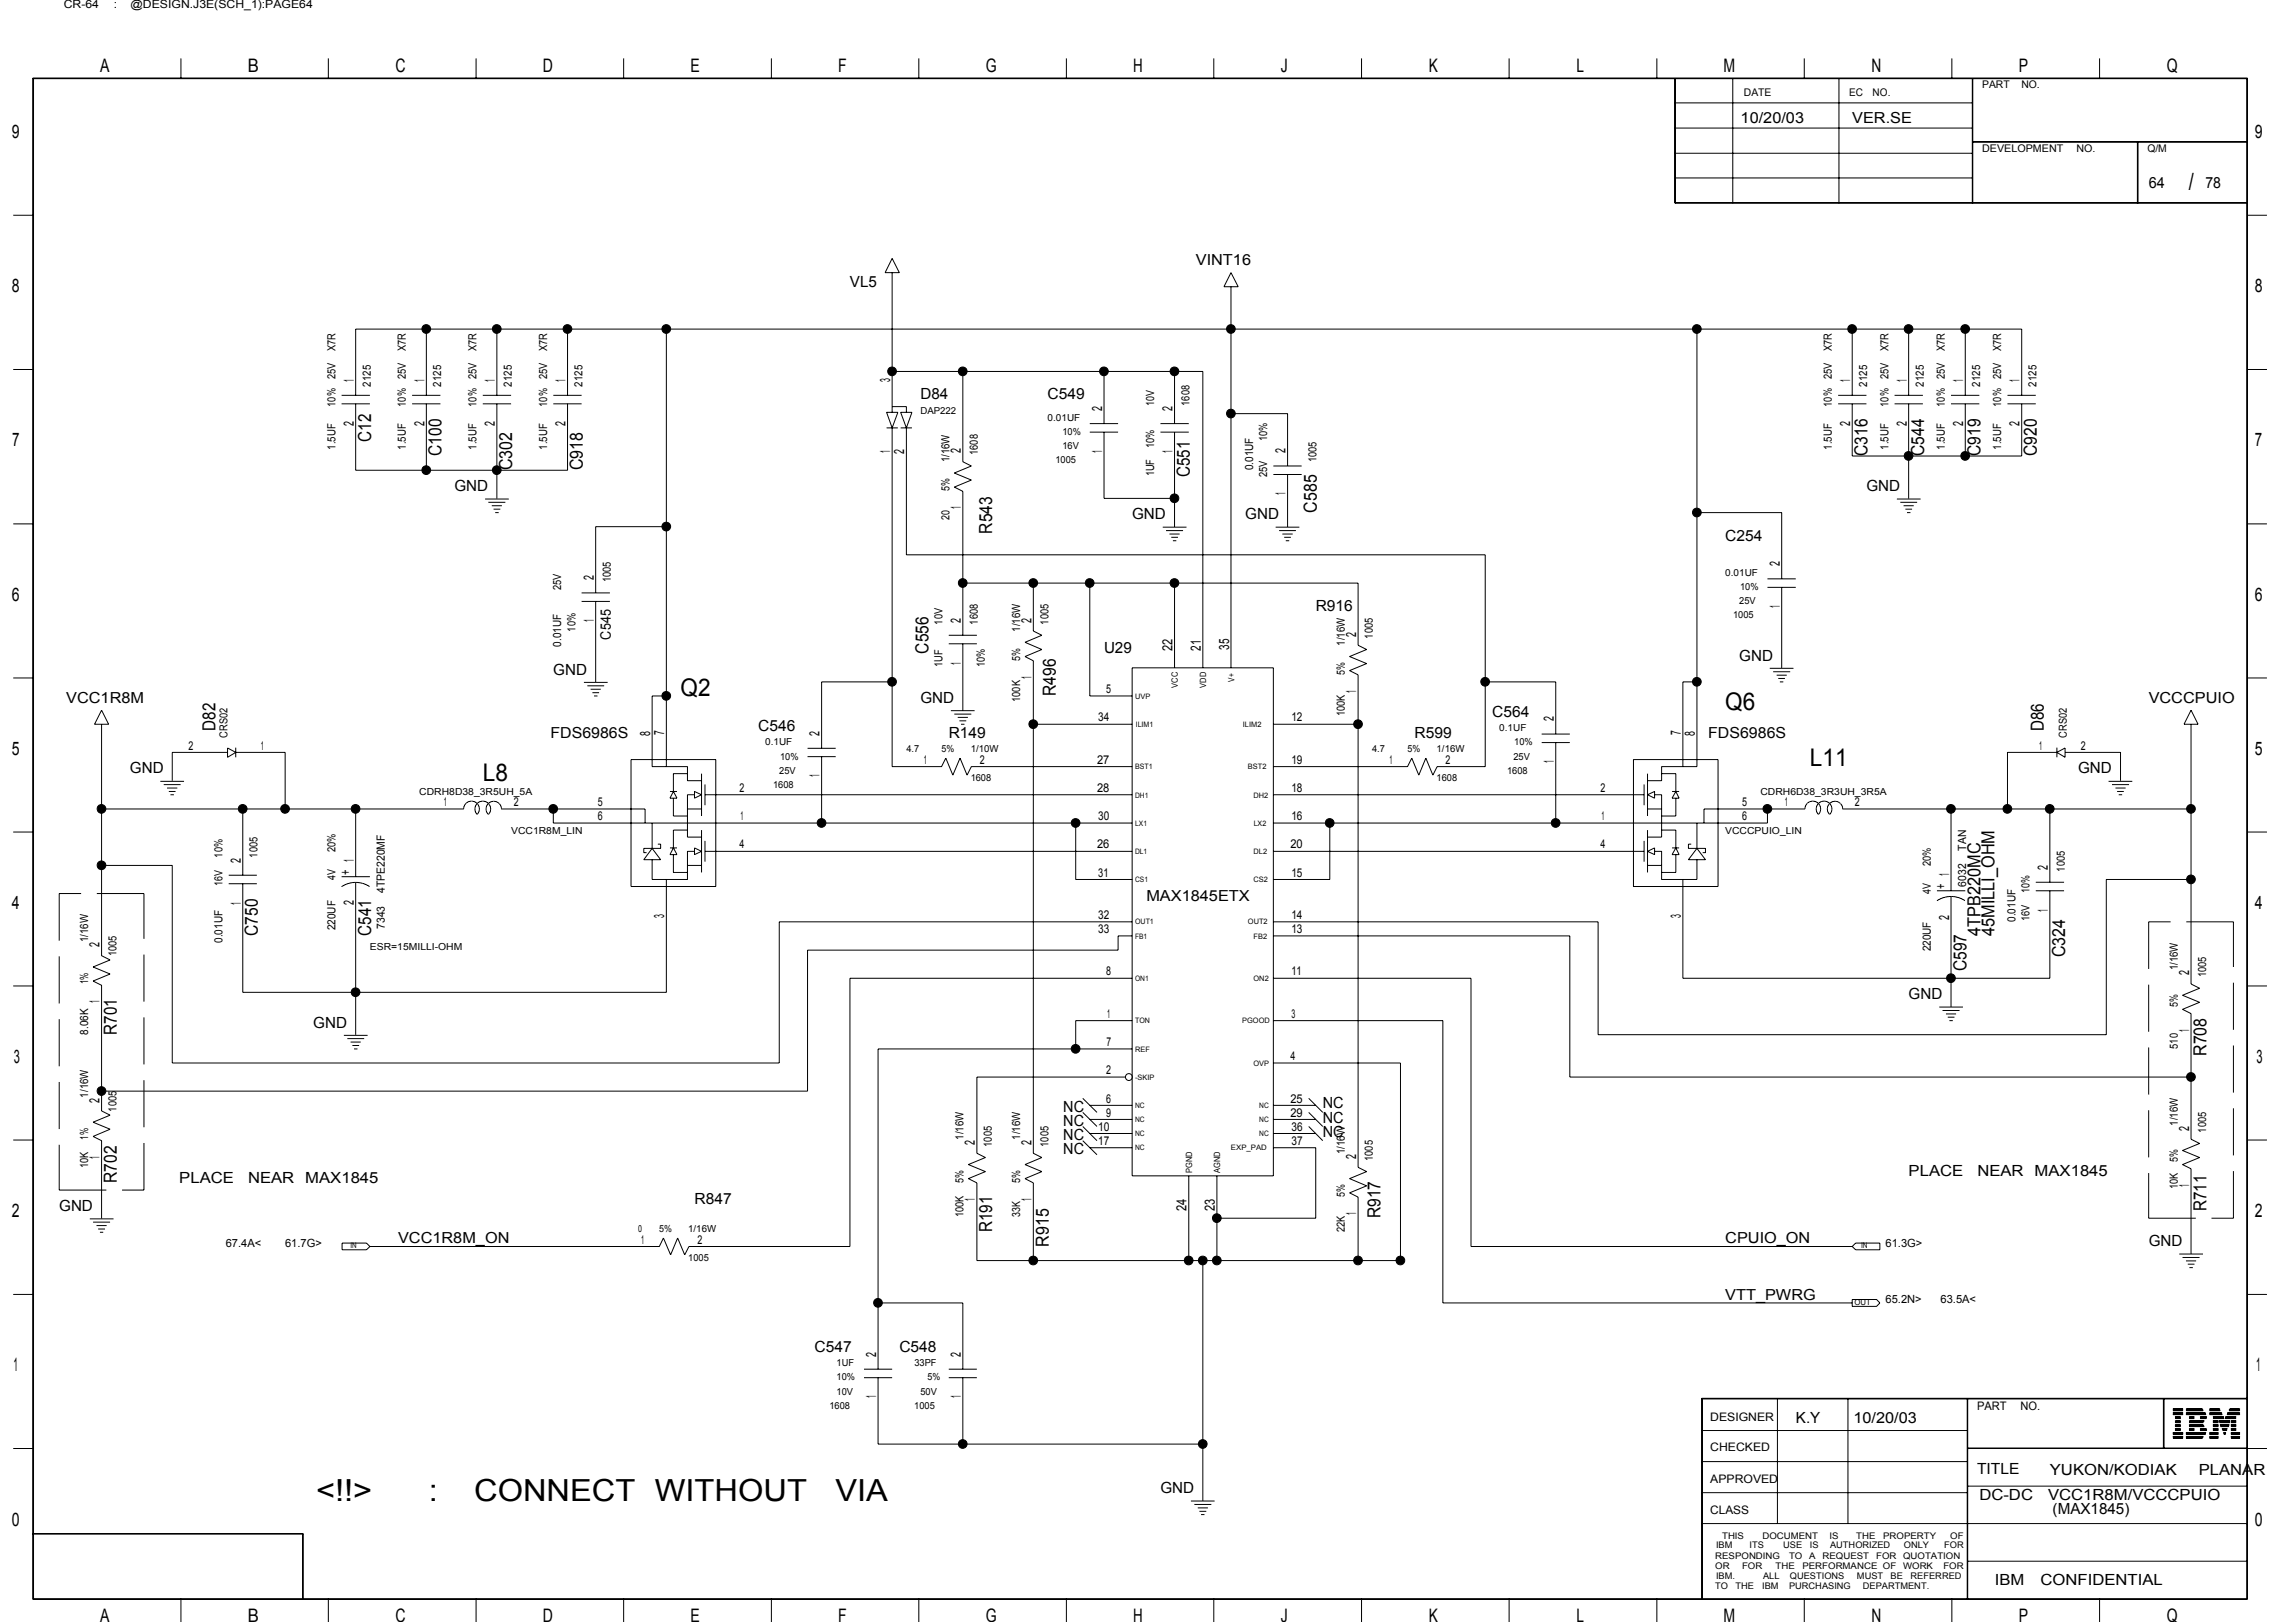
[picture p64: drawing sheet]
<svg xmlns="http://www.w3.org/2000/svg" width="297mm" height="210mm" viewBox="0 0 297 210" stroke-linecap="round" stroke-linejoin="round" font-family="sans-serif">
<defs><g id="words">
<g font-size="3.9">
<text x="40.9" y="194.2">&lt;!!&gt;</text>
<text x="55.5" y="194.2">:</text>
<text x="61.3" y="194.2">CONNECT WITHOUT</text>
<text x="108.1" y="194.2">VIA</text>
</g>
<g font-size="3.1">
<text x="283.2" y="24.6">/</text>
<text x="88" y="90">Q2</text>
<text x="223.2" y="91.9">Q6</text>
<text x="62.5" y="101">L8</text>
<text x="234.2" y="99.2">L11</text>
</g>
<g font-size="2.4">
<text x="13" y="9.4">A</text>
<text x="32" y="9.4">B</text>
<text x="51.2" y="9.4">C</text>
<text x="70.2" y="9.4">D</text>
<text x="89.3" y="9.4">E</text>
<text x="108.4" y="9.4">F</text>
<text x="127.5" y="9.4">G</text>
<text x="146.6" y="9.4">H</text>
<text x="165.7" y="9.4">J</text>
<text x="184.8" y="9.4">K</text>
<text x="203.9" y="9.4">L</text>
<text x="223" y="9.4">M</text>
<text x="242.1" y="9.4">N</text>
<text x="261.2" y="9.4">P</text>
<text x="280.3" y="9.4">Q</text>
<text x="1.5" y="17.9">9</text>
<text x="291.7" y="17.9">9</text>
<text x="1.5" y="37.8">8</text>
<text x="291.7" y="37.8">8</text>
<text x="1.6" y="57.8">7</text>
<text x="291.7" y="57.8">7</text>
<text x="1.5" y="77.7">6</text>
<text x="291.7" y="77.7">6</text>
<text x="1.5" y="97.7">5</text>
<text x="291.7" y="97.7">5</text>
<text x="1.5" y="117.6">4</text>
<text x="291.7" y="117.6">4</text>
<text x="1.8" y="137.5">3</text>
<text x="291.9" y="137.5">3</text>
<text x="1.5" y="157.5">2</text>
<text x="291.7" y="157.5">2</text>
<text x="1.8" y="177.5">1</text>
<text x="291.9" y="177.5">1</text>
<text x="1.5" y="197.4">0</text>
<text x="291.7" y="197.4">0</text>
<text x="13" y="209.9">A</text>
<text x="32" y="209.9">B</text>
<text x="51.2" y="209.9">C</text>
<text x="70.2" y="209.9">D</text>
<text x="89.3" y="209.9">E</text>
<text x="108.4" y="209.9">F</text>
<text x="127.5" y="209.9">G</text>
<text x="146.6" y="209.9">H</text>
<text x="165.7" y="209.9">J</text>
<text x="184.8" y="209.9">K</text>
<text x="203.9" y="209.9">L</text>
<text x="223" y="209.9">M</text>
<text x="242.1" y="209.9">N</text>
<text x="261.2" y="209.9">P</text>
<text x="280.3" y="209.9">Q</text>
</g>
<g font-size="2.3">
<text x="48" y="57.2" transform="rotate(-90 48 57.2)">C12</text>
<text x="57.1" y="59" transform="rotate(-90 57.1 59)">C100</text>
<text x="241.6" y="59" transform="rotate(-90 241.6 59)">C316</text>
<text x="248.9" y="59" transform="rotate(-90 248.9 59)">C544</text>
<text x="256.2" y="59" transform="rotate(-90 256.2 59)">C919</text>
<text x="263.5" y="59" transform="rotate(-90 263.5 59)">C920</text>
<text x="66.3" y="60.9" transform="rotate(-90 66.3 60.9)">C302</text>
<text x="75.4" y="60.9" transform="rotate(-90 75.4 60.9)">C918</text>
<text x="153.9" y="61.8" transform="rotate(-90 153.9 61.8)">C551</text>
<text x="128.4" y="69.1" transform="rotate(-90 128.4 69.1)">R543</text>
<text x="170.4" y="66.3" transform="rotate(-90 170.4 66.3)">C585</text>
<text x="120.1" y="84.6" transform="rotate(-90 120.1 84.6)">C556</text>
<text x="27.9" y="94.6" transform="rotate(-90 27.9 94.6)">D82</text>
<text x="136.6" y="90.1" transform="rotate(-90 136.6 90.1)">R496</text>
<text x="264.4" y="94.6" transform="rotate(-90 264.4 94.6)">D86</text>
<text x="33.4" y="121.1" transform="rotate(-90 33.4 121.1)">C750</text>
<text x="48" y="121.1" transform="rotate(-90 48 121.1)">C541</text>
<text x="254.4" y="125.7" transform="rotate(-90 254.4 125.7)">C597</text>
<text x="256.2" y="121.1" transform="rotate(-90 256.2 121.1)">4TPB220MC</text>
<text x="258" y="121.1" transform="rotate(-90 258 121.1)">45MILLI_OHM</text>
<text x="267.2" y="123.9" transform="rotate(-90 267.2 123.9)">C324</text>
<text x="15.1" y="133.9" transform="rotate(-90 15.1 133.9)">R701</text>
<text x="285.5" y="136.7" transform="rotate(-90 285.5 136.7)">R708</text>
<text x="15.1" y="153.1" transform="rotate(-90 15.1 153.1)">R702</text>
<text x="128.4" y="159.5" transform="rotate(-90 128.4 159.5)">R191</text>
<text x="135.7" y="161.3" transform="rotate(-90 135.7 161.3)">R915</text>
<text x="178.6" y="157.6" transform="rotate(-90 178.6 157.6)">R917</text>
<text x="285.5" y="156.7" transform="rotate(-90 285.5 156.7)">R711</text>
</g>
<g font-size="2">
<text x="225.2" y="15.9">10/20/03</text>
<text x="239.6" y="15.9">VER.SE</text>
<text x="278" y="24.3">64</text>
<text x="285.3" y="24.3">78</text>
<text x="154.7" y="34.3">VINT16</text>
<text x="110" y="37.1">VL5</text>
<text x="119.1" y="51.7">D84</text>
<text x="135.5" y="51.7">C549</text>
<text x="58.8" y="63.6">GND</text>
<text x="241.5" y="63.6">GND</text>
<text x="146.5" y="67.2">GND</text>
<text x="161.1" y="67.2">GND</text>
<text x="223.2" y="70">C254</text>
<text x="170.2" y="79.1">R916</text>
<text x="71.6" y="87.3">GND</text>
<text x="142.8" y="84.6">U29</text>
<text x="225" y="85.5">GND</text>
<text x="8.6" y="91">VCC1R8M</text>
<text x="71.2" y="95.5">FDS6986S</text>
<text x="98.1" y="94.6">C546</text>
<text x="119.1" y="91">GND</text>
<text x="122.7" y="95.5">R149</text>
<text x="183" y="95.5">R599</text>
<text x="193.1" y="92.8">C564</text>
<text x="221" y="95.5">FDS6986S</text>
<text x="278" y="91">VCCCPUIO</text>
<text x="16.8" y="100.1">GND</text>
<text x="268.9" y="100.1">GND</text>
<text x="148.3" y="116.5">MAX1845ETX</text>
<text x="246.9" y="129.3">GND</text>
<text x="40.5" y="133">GND</text>
<text x="137.6" y="143.9">NC</text>
<text x="171.1" y="143.4">NC</text>
<text x="137.6" y="149.4">NC</text>
<text x="137.6" y="145.7">NC</text>
<text x="137.6" y="147.6">NC</text>
<text x="171.1" y="147.1">NC</text>
<text x="171.1" y="145.3">NC</text>
<text x="23.2" y="153.1">PLACE</text>
<text x="32.1" y="153.1">NEAR</text>
<text x="39.5" y="153.1">MAX1845</text>
<text x="89.8" y="155.8">R847</text>
<text x="246.9" y="152.1">PLACE</text>
<text x="255.8" y="152.1">NEAR</text>
<text x="263.2" y="152.1">MAX1845</text>
<text x="7.7" y="156.7">GND</text>
<text x="51.5" y="160.9">VCC1R8M_ON</text>
<text x="223.2" y="160.9">CPUIO_ON</text>
<text x="278" y="161.3">GND</text>
<text x="223.2" y="168.2">VTT_PWRG</text>
<text x="105.4" y="175">C547</text>
<text x="116.3" y="175">C548</text>
<text x="232.3" y="184.1">K.Y</text>
<text x="239.8" y="184.1">10/20/03</text>
<text x="255.8" y="190.8">TITLE</text>
<text x="265.2" y="190.9">YUKON/KODIAK</text>
<text x="284.5" y="190.9">PLANAR</text>
<text x="150.1" y="193.3">GND</text>
<text x="256.1" y="194.2">DC-DC</text>
<text x="265" y="194.2">VCC1R8M/VCCCPUIO</text>
<text x="265.6" y="196">(MAX1845)</text>
<text x="258.1" y="205.1">IBM</text>
<text x="264" y="205.1">CONFIDENTIAL</text>
</g>
<g font-size="1.9">
<text x="79" y="82.8" transform="rotate(-90 79 82.8)">C545</text>
<text x="45.4" y="113.2" transform="rotate(-90 45.4 113.2)">+ 1</text>
<text x="251.8" y="115" transform="rotate(-90 251.8 115)">+ 1</text>
</g>
<g font-size="1.8">
<text x="45.8" y="49.4" transform="rotate(-90 45.8 49.4)">1</text>
<text x="54.9" y="49.4" transform="rotate(-90 54.9 49.4)">1</text>
<text x="64" y="49.4" transform="rotate(-90 64 49.4)">1</text>
<text x="73.1" y="49.4" transform="rotate(-90 73.1 49.4)">1</text>
<text x="115.2" y="49.4" transform="rotate(-90 115.2 49.4)">3</text>
<text x="142.6" y="53.2" transform="rotate(-90 142.6 53.2)">2</text>
<text x="151.7" y="53.2" transform="rotate(-90 151.7 53.2)">2</text>
<text x="239.4" y="49.4" transform="rotate(-90 239.4 49.4)">1</text>
<text x="246.7" y="49.4" transform="rotate(-90 246.7 49.4)">1</text>
<text x="254" y="49.4" transform="rotate(-90 254 49.4)">1</text>
<text x="261.3" y="49.4" transform="rotate(-90 261.3 49.4)">1</text>
<text x="45.8" y="55.1" transform="rotate(-90 45.8 55.1)">2</text>
<text x="54.9" y="55.1" transform="rotate(-90 54.9 55.1)">2</text>
<text x="64" y="55.1" transform="rotate(-90 64 55.1)">2</text>
<text x="73.1" y="55.1" transform="rotate(-90 73.1 55.1)">2</text>
<text x="115.2" y="58.6" transform="rotate(-90 115.2 58.6)">1</text>
<text x="117" y="58.7" transform="rotate(-90 117 58.7)">2</text>
<text x="124.3" y="58.7" transform="rotate(-90 124.3 58.7)">2</text>
<text x="142.6" y="58.6" transform="rotate(-90 142.6 58.6)">1</text>
<text x="151.7" y="58.6" transform="rotate(-90 151.7 58.6)">1</text>
<text x="166.3" y="58.7" transform="rotate(-90 166.3 58.7)">2</text>
<text x="239.4" y="55.1" transform="rotate(-90 239.4 55.1)">2</text>
<text x="246.7" y="55.1" transform="rotate(-90 246.7 55.1)">2</text>
<text x="254" y="55.1" transform="rotate(-90 254 55.1)">2</text>
<text x="261.3" y="55.1" transform="rotate(-90 261.3 55.1)">2</text>
<text x="124.3" y="65.9" transform="rotate(-90 124.3 65.9)">1</text>
<text x="166.3" y="64.1" transform="rotate(-90 166.3 64.1)">1</text>
<text x="76.8" y="75.1" transform="rotate(-90 76.8 75.1)">2</text>
<text x="230.2" y="73.3" transform="rotate(-90 230.2 73.3)">2</text>
<text x="76.8" y="80.5" transform="rotate(-90 76.8 80.5)">1</text>
<text x="124.3" y="80.6" transform="rotate(-90 124.3 80.6)">2</text>
<text x="133.4" y="80.6" transform="rotate(-90 133.4 80.6)">2</text>
<text x="175.4" y="82.4" transform="rotate(-90 175.4 82.4)">2</text>
<text x="230.2" y="78.7" transform="rotate(-90 230.2 78.7)">1</text>
<text x="124.3" y="86" transform="rotate(-90 124.3 86)">1</text>
<text x="133.4" y="87.8" transform="rotate(-90 133.4 87.8)">1</text>
<text x="151.7" y="84.2" transform="rotate(-90 151.7 84.2)">22</text>
<text x="155.4" y="84.2" transform="rotate(-90 155.4 84.2)">21</text>
<text x="159" y="84.1" transform="rotate(-90 159 84.1)">35</text>
<text x="175.4" y="89.7" transform="rotate(-90 175.4 89.7)">1</text>
<text x="84.1" y="95.2" transform="rotate(-90 84.1 95.2)">8</text>
<text x="85.9" y="95.2" transform="rotate(-90 85.9 95.2)">7</text>
<text x="106" y="95.2" transform="rotate(-90 106 95.2)">2</text>
<text x="201" y="93.4" transform="rotate(-90 201 93.4)">2</text>
<text x="217.4" y="95.2" transform="rotate(-90 217.4 95.2)">7</text>
<text x="219.3" y="95.2" transform="rotate(-90 219.3 95.2)">8</text>
<text x="106" y="100.6" transform="rotate(-90 106 100.6)">1</text>
<text x="201" y="98.8" transform="rotate(-90 201 98.8)">1</text>
<text x="31.2" y="111.6" transform="rotate(-90 31.2 111.6)">2</text>
<text x="264.9" y="112.5" transform="rotate(-90 264.9 112.5)">2</text>
<text x="31.2" y="117.1" transform="rotate(-90 31.2 117.1)">1</text>
<text x="45.8" y="117.2" transform="rotate(-90 45.8 117.2)">2</text>
<text x="85.9" y="118.9" transform="rotate(-90 85.9 118.9)">3</text>
<text x="217.4" y="118.9" transform="rotate(-90 217.4 118.9)">3</text>
<text x="252.2" y="119" transform="rotate(-90 252.2 119)">2</text>
<text x="264.9" y="118" transform="rotate(-90 264.9 118)">1</text>
<text x="12.9" y="122.6" transform="rotate(-90 12.9 122.6)">2</text>
<text x="12.9" y="129.8" transform="rotate(-90 12.9 129.8)">1</text>
<text x="283.2" y="126.2" transform="rotate(-90 283.2 126.2)">2</text>
<text x="283.2" y="133.5" transform="rotate(-90 283.2 133.5)">1</text>
<text x="12.9" y="142.7" transform="rotate(-90 12.9 142.7)">2</text>
<text x="12.9" y="149.9" transform="rotate(-90 12.9 149.9)">1</text>
<text x="126.1" y="148.1" transform="rotate(-90 126.1 148.1)">2</text>
<text x="133.4" y="148.1" transform="rotate(-90 133.4 148.1)">2</text>
<text x="175.4" y="150" transform="rotate(-90 175.4 150)">2</text>
<text x="283.2" y="146.3" transform="rotate(-90 283.2 146.3)">2</text>
<text x="126.1" y="155.4" transform="rotate(-90 126.1 155.4)">1</text>
<text x="133.4" y="155.4" transform="rotate(-90 133.4 155.4)">1</text>
<text x="283.2" y="153.6" transform="rotate(-90 283.2 153.6)">1</text>
<text x="153.5" y="156.7" transform="rotate(-90 153.5 156.7)">24</text>
<text x="157.2" y="156.7" transform="rotate(-90 157.2 156.7)">23</text>
<text x="175.4" y="157.2" transform="rotate(-90 175.4 157.2)">1</text>
<text x="113.3" y="175.6" transform="rotate(-90 113.3 175.6)">2</text>
<text x="124.3" y="175.6" transform="rotate(-90 124.3 175.6)">2</text>
<text x="113.3" y="181" transform="rotate(-90 113.3 181)">1</text>
<text x="124.3" y="181" transform="rotate(-90 124.3 181)">1</text>
</g>
<g font-size="1.6">
<text x="143.1" y="89.7">5</text>
<text x="142.1" y="93.4">34</text>
<text x="167.1" y="93.4">12</text>
<text x="24.4" y="97">2</text>
<text x="33.7" y="97">1</text>
<text x="119.5" y="98.8">1</text>
<text x="126.7" y="98.8">2</text>
<text x="141.9" y="98.8">27</text>
<text x="167.1" y="98.8">19</text>
<text x="179.8" y="98.8">1</text>
<text x="187" y="98.8">2</text>
<text x="263.8" y="97">1</text>
<text x="269.2" y="97">2</text>
<text x="57.4" y="104.3">1</text>
<text x="66.5" y="104.3">2</text>
<text x="77.4" y="104.3">5</text>
<text x="77.4" y="106.2">6</text>
<text x="95.7" y="102.5">2</text>
<text x="95.8" y="106.2">1</text>
<text x="141.9" y="102.5">28</text>
<text x="142.1" y="106.2">30</text>
<text x="167.1" y="102.5">18</text>
<text x="167.1" y="106.2">16</text>
<text x="207" y="102.5">2</text>
<text x="207.2" y="106.2">1</text>
<text x="225.4" y="104.3">5</text>
<text x="225.4" y="106.2">6</text>
<text x="230.9" y="104.3">1</text>
<text x="240" y="104.3">2</text>
<text x="95.7" y="109.8">4</text>
<text x="141.9" y="109.8">26</text>
<text x="142.1" y="113.5">31</text>
<text x="166.9" y="109.8">20</text>
<text x="167.1" y="113.5">15</text>
<text x="207" y="109.8">4</text>
<text x="142.1" y="118.9">32</text>
<text x="167.1" y="118.9">14</text>
<text x="142.1" y="120.8">33</text>
<text x="167.1" y="120.8">13</text>
<text x="143.1" y="126.2">8</text>
<text x="143.3" y="131.7">1</text>
<text x="167.1" y="126.2">11</text>
<text x="167.1" y="131.7">3</text>
<text x="143.1" y="135.4">7</text>
<text x="166.9" y="137.2">4</text>
<text x="143.1" y="142.7">6</text>
<text x="143.1" y="139">2</text>
<text x="166.9" y="142.7">25</text>
<text x="142.1" y="148.1">17</text>
<text x="142.1" y="146.3">10</text>
<text x="143.1" y="144.5">9</text>
<text x="166.9" y="144.5">29</text>
<text x="167.1" y="148.1">37</text>
<text x="167.1" y="146.3">36</text>
<text x="83" y="160.9">1</text>
<text x="90.2" y="160.9">2</text>
</g>
<g font-size="1.5">
<text x="8.3" y="1">CR-64</text>
<text x="14.7" y="1">:</text>
<text x="16.9" y="1">@DESIGN.J3E(SCH_1):PAGE64</text>
<text x="43.4" y="45.4" transform="rotate(-90 43.4 45.4)">X7R</text>
<text x="52.5" y="45.4" transform="rotate(-90 52.5 45.4)">X7R</text>
<text x="61.7" y="45.4" transform="rotate(-90 61.7 45.4)">X7R</text>
<text x="70.8" y="45.4" transform="rotate(-90 70.8 45.4)">X7R</text>
<text x="237" y="45.4" transform="rotate(-90 237 45.4)">X7R</text>
<text x="244.3" y="45.4" transform="rotate(-90 244.3 45.4)">X7R</text>
<text x="251.6" y="45.4" transform="rotate(-90 251.6 45.4)">X7R</text>
<text x="258.9" y="45.4" transform="rotate(-90 258.9 45.4)">X7R</text>
<text x="43.4" y="52.6" transform="rotate(-90 43.4 52.6)">10%</text>
<text x="43.4" y="49.1" transform="rotate(-90 43.4 49.1)">25V</text>
<text x="48" y="50" transform="rotate(-90 48 50)">2125</text>
<text x="52.5" y="52.6" transform="rotate(-90 52.5 52.6)">10%</text>
<text x="52.5" y="49.1" transform="rotate(-90 52.5 49.1)">25V</text>
<text x="57.1" y="50" transform="rotate(-90 57.1 50)">2125</text>
<text x="61.7" y="52.6" transform="rotate(-90 61.7 52.6)">10%</text>
<text x="61.7" y="49.1" transform="rotate(-90 61.7 49.1)">25V</text>
<text x="66.2" y="50" transform="rotate(-90 66.2 50)">2125</text>
<text x="70.8" y="52.6" transform="rotate(-90 70.8 52.6)">10%</text>
<text x="70.8" y="49.1" transform="rotate(-90 70.8 49.1)">25V</text>
<text x="75.3" y="50" transform="rotate(-90 75.3 50)">2125</text>
<text x="149.3" y="52.5" transform="rotate(-90 149.3 52.5)">10V</text>
<text x="153.9" y="52.5" transform="rotate(-90 153.9 52.5)">1608</text>
<text x="237" y="52.6" transform="rotate(-90 237 52.6)">10%</text>
<text x="237" y="49.1" transform="rotate(-90 237 49.1)">25V</text>
<text x="241.6" y="50" transform="rotate(-90 241.6 50)">2125</text>
<text x="244.3" y="52.6" transform="rotate(-90 244.3 52.6)">10%</text>
<text x="244.3" y="49.1" transform="rotate(-90 244.3 49.1)">25V</text>
<text x="248.9" y="50" transform="rotate(-90 248.9 50)">2125</text>
<text x="251.6" y="52.6" transform="rotate(-90 251.6 52.6)">10%</text>
<text x="251.6" y="49.1" transform="rotate(-90 251.6 49.1)">25V</text>
<text x="256.2" y="50" transform="rotate(-90 256.2 50)">2125</text>
<text x="258.9" y="52.6" transform="rotate(-90 258.9 52.6)">10%</text>
<text x="258.9" y="49.1" transform="rotate(-90 258.9 49.1)">25V</text>
<text x="263.5" y="50" transform="rotate(-90 263.5 50)">2125</text>
<text x="43.4" y="58.2" transform="rotate(-90 43.4 58.2)">1.5UF</text>
<text x="52.5" y="58.2" transform="rotate(-90 52.5 58.2)">1.5UF</text>
<text x="61.7" y="58.2" transform="rotate(-90 61.7 58.2)">1.5UF</text>
<text x="70.8" y="58.2" transform="rotate(-90 70.8 58.2)">1.5UF</text>
<text x="122.8" y="59.8" transform="rotate(-90 122.8 59.8)">1/16W</text>
<text x="126.5" y="58.9" transform="rotate(-90 126.5 58.9)">1608</text>
<text x="149.3" y="58" transform="rotate(-90 149.3 58)">10%</text>
<text x="163.9" y="57.1" transform="rotate(-90 163.9 57.1)">10%</text>
<text x="170.3" y="59.8" transform="rotate(-90 170.3 59.8)">1005</text>
<text x="237" y="58.2" transform="rotate(-90 237 58.2)">1.5UF</text>
<text x="244.3" y="58.2" transform="rotate(-90 244.3 58.2)">1.5UF</text>
<text x="251.6" y="58.2" transform="rotate(-90 251.6 58.2)">1.5UF</text>
<text x="258.9" y="58.2" transform="rotate(-90 258.9 58.2)">1.5UF</text>
<text x="122.8" y="63.6" transform="rotate(-90 122.8 63.6)">5%</text>
<text x="149.3" y="61.7" transform="rotate(-90 149.3 61.7)">1UF</text>
<text x="162.1" y="60.9" transform="rotate(-90 162.1 60.9)">0.01UF</text>
<text x="163.9" y="61.8" transform="rotate(-90 163.9 61.8)">25V</text>
<text x="122.8" y="67.2" transform="rotate(-90 122.8 67.2)">20</text>
<text x="72.6" y="76.4" transform="rotate(-90 72.6 76.4)">25V</text>
<text x="79" y="75.4" transform="rotate(-90 79 75.4)">1005</text>
<text x="72.6" y="83.7" transform="rotate(-90 72.6 83.7)">0.01UF</text>
<text x="74.4" y="81.7" transform="rotate(-90 74.4 81.7)">10%</text>
<text x="121.9" y="80.8" transform="rotate(-90 121.9 80.8)">10V</text>
<text x="126.5" y="80.8" transform="rotate(-90 126.5 80.8)">1608</text>
<text x="132" y="81.7" transform="rotate(-90 132 81.7)">1/16W</text>
<text x="135.6" y="80.8" transform="rotate(-90 135.6 80.8)">1005</text>
<text x="174" y="83.6" transform="rotate(-90 174 83.6)">1/16W</text>
<text x="177.6" y="82.7" transform="rotate(-90 177.6 82.7)">1005</text>
<text x="121.9" y="86.3" transform="rotate(-90 121.9 86.3)">1UF</text>
<text x="127.4" y="86.3" transform="rotate(-90 127.4 86.3)">10%</text>
<text x="132" y="85.5" transform="rotate(-90 132 85.5)">5%</text>
<text x="174" y="87.3" transform="rotate(-90 174 87.3)">5%</text>
<text x="132" y="90.9" transform="rotate(-90 132 90.9)">100K</text>
<text x="174" y="92.7" transform="rotate(-90 174 92.7)">100K</text>
<text x="28.8" y="111" transform="rotate(-90 28.8 111)">10%</text>
<text x="33.3" y="111" transform="rotate(-90 33.3 111)">1005</text>
<text x="43.4" y="113.9" transform="rotate(-90 43.4 113.9)">4V</text>
<text x="43.4" y="110.3" transform="rotate(-90 43.4 110.3)">20%</text>
<text x="249.8" y="112.1" transform="rotate(-90 249.8 112.1)">20%</text>
<text x="254.4" y="110.1" transform="rotate(-90 254.4 110.1)">TAN</text>
<text x="267.1" y="112.8" transform="rotate(-90 267.1 112.8)">1005</text>
<text x="28.8" y="114.6" transform="rotate(-90 28.8 114.6)">16V</text>
<text x="49.8" y="115.5" transform="rotate(-90 49.8 115.5)">4TPE220MF</text>
<text x="249.8" y="115.7" transform="rotate(-90 249.8 115.7)">4V</text>
<text x="254.4" y="114.7" transform="rotate(-90 254.4 114.7)">6032</text>
<text x="260.7" y="119.3" transform="rotate(-90 260.7 119.3)">0.01UF</text>
<text x="262.6" y="119.2" transform="rotate(-90 262.6 119.2)">16V</text>
<text x="262.6" y="115.5" transform="rotate(-90 262.6 115.5)">10%</text>
<text x="11.4" y="121.9" transform="rotate(-90 11.4 121.9)">1/16W</text>
<text x="15.1" y="123.8" transform="rotate(-90 15.1 123.8)">1005</text>
<text x="28.8" y="122" transform="rotate(-90 28.8 122)">0.01UF</text>
<text x="43.4" y="120.4" transform="rotate(-90 43.4 120.4)">220UF</text>
<text x="49.8" y="120.2" transform="rotate(-90 49.8 120.2)">7343</text>
<text x="249.8" y="123.1" transform="rotate(-90 249.8 123.1)">220UF</text>
<text x="281.7" y="125.6" transform="rotate(-90 281.7 125.6)">1/16W</text>
<text x="11.4" y="127.4" transform="rotate(-90 11.4 127.4)">1%</text>
<text x="281.7" y="130.3" transform="rotate(-90 281.7 130.3)">5%</text>
<text x="285.4" y="126.5" transform="rotate(-90 285.4 126.5)">1005</text>
<text x="11.4" y="133.9" transform="rotate(-90 11.4 133.9)">8.06K</text>
<text x="281.7" y="135.7" transform="rotate(-90 281.7 135.7)">510</text>
<text x="11.4" y="142" transform="rotate(-90 11.4 142)">1/16W</text>
<text x="15.1" y="143.8" transform="rotate(-90 15.1 143.8)">1005</text>
<text x="11.4" y="147.5" transform="rotate(-90 11.4 147.5)">1%</text>
<text x="124.7" y="147.5" transform="rotate(-90 124.7 147.5)">1/16W</text>
<text x="128.3" y="148.4" transform="rotate(-90 128.3 148.4)">1005</text>
<text x="132" y="147.5" transform="rotate(-90 132 147.5)">1/16W</text>
<text x="135.6" y="148.4" transform="rotate(-90 135.6 148.4)">1005</text>
<text x="174" y="149.3" transform="rotate(-90 174 149.3)">1/16W</text>
<text x="281.7" y="145.7" transform="rotate(-90 281.7 145.7)">1/16W</text>
<text x="285.4" y="146.6" transform="rotate(-90 285.4 146.6)">1005</text>
<text x="11.4" y="151.2" transform="rotate(-90 11.4 151.2)">10K</text>
<text x="124.7" y="153.1" transform="rotate(-90 124.7 153.1)">5%</text>
<text x="132" y="153.1" transform="rotate(-90 132 153.1)">5%</text>
<text x="174" y="154.9" transform="rotate(-90 174 154.9)">5%</text>
<text x="177.6" y="150.2" transform="rotate(-90 177.6 150.2)">1005</text>
<text x="281.7" y="153.9" transform="rotate(-90 281.7 153.9)">10K</text>
<text x="281.7" y="150.3" transform="rotate(-90 281.7 150.3)">5%</text>
<text x="29.2" y="161.3">67.4A&lt;</text>
<text x="36.9" y="161.3">61.7G&gt;</text>
<text x="124.7" y="157.5" transform="rotate(-90 124.7 157.5)">100K</text>
<text x="132" y="157.5" transform="rotate(-90 132 157.5)">33K</text>
<text x="174" y="159.5" transform="rotate(-90 174 159.5)">22K</text>
<text x="243.9" y="161.3">61.3G&gt;</text>
<text x="243.9" y="168.6">65.2N&gt;</text>
<text x="251.1" y="168.6">63.5A&lt;</text>
<text x="221.3" y="183.8">DESIGNER</text>
<text x="255.8" y="182.5">PART</text>
<text x="261.4" y="182.5">NO.</text>
<text x="221.3" y="191.9">APPROVED</text>
<text x="221.3" y="187.8">CHECKED</text>
<text x="221.3" y="195.9">CLASS</text>
</g>
<g font-size="1.4">
<text x="256.4" y="11.4">PART</text>
<text x="261.5" y="11.4">NO.</text>
<text x="225.6" y="12.4">DATE</text>
<text x="239.2" y="12.4">EC</text>
<text x="242.3" y="12.4">NO.</text>
<text x="256.4" y="19.7">DEVELOPMENT</text>
<text x="268.6" y="19.7">NO.</text>
<text x="277.8" y="19.7">Q/M</text>
<text x="29.4" y="95.5" transform="rotate(-90 29.4 95.5)">CRS02</text>
<text x="267.4" y="95.5" transform="rotate(-90 267.4 95.5)">CRS02</text>
</g>
<g font-size="1.3">
<text x="135.5" y="54.5">0.01UF</text>
<text x="136.5" y="59.9">1005</text>
<text x="137.5" y="56.3">10%</text>
<text x="137.5" y="58.1">16V</text>
<text x="223.2" y="74.5">0.01UF</text>
<text x="225.1" y="76.4">10%</text>
<text x="224.2" y="80">1005</text>
<text x="225" y="78.2">25V</text>
<text x="194" y="94.6">0.1UF</text>
<text x="99" y="96.5">0.1UF</text>
<text x="100" y="101.9">1608</text>
<text x="100.8" y="100.1">25V</text>
<text x="100.9" y="98.3">10%</text>
<text x="117.3" y="97.4">4.7</text>
<text x="121.8" y="97.4">5%</text>
<text x="125.6" y="97.4">1/10W</text>
<text x="125.6" y="101">1608</text>
<text x="177.5" y="97.4">4.7</text>
<text x="182.1" y="97.4">5%</text>
<text x="185.9" y="97.4">1/16W</text>
<text x="185.9" y="101">1608</text>
<text x="195" y="100.1">1608</text>
<text x="195.8" y="98.3">25V</text>
<text x="195.9" y="96.5">10%</text>
<text x="54.2" y="102.8">CDRH8D38_3R5UH_5A</text>
<text x="66.1" y="108">VCC1R8M_LIN</text>
<text x="223.2" y="108">VCCCPUIO_LIN</text>
<text x="227.7" y="102.8">CDRH6D38_3R3UH_3R5A</text>
<text x="47.9" y="123">ESR=15MILLI-OHM</text>
<text x="82.5" y="159.5">0</text>
<text x="85.3" y="159.5">5%</text>
<text x="89" y="159.5">1/16W</text>
<text x="89" y="163.1">1005</text>
<text x="108.2" y="178.6">10%</text>
<text x="108.2" y="176.8">1UF</text>
<text x="118.3" y="176.8">33PF</text>
<text x="120" y="178.6">5%</text>
<text x="107.3" y="182.3">1608</text>
<text x="108.2" y="180.5">10V</text>
<text x="118.3" y="182.3">1005</text>
<text x="119.1" y="180.5">50V</text>
</g>
<g font-size="1.2">
<text x="119.1" y="53.5">DAP222</text>
<text x="221.9" y="203">OR</text>
<text x="221.9" y="201.7">RESPONDING</text>
<text x="222" y="200.4">IBM</text>
<text x="222.8" y="199.1">THIS</text>
<text x="225.4" y="203">FOR</text>
<text x="226.4" y="200.4">ITS</text>
<text x="228" y="199.1">DOCUMENT</text>
<text x="229.7" y="203">THE</text>
<text x="230.7" y="200.4">USE</text>
<text x="231.5" y="201.7">TO</text>
<text x="233.2" y="203">PERFORMANCE OF</text>
<text x="234.1" y="201.7">A</text>
<text x="234.2" y="200.4">IS</text>
<text x="235.8" y="201.7">REQUEST</text>
<text x="236.7" y="199.1">IS</text>
<text x="236.8" y="200.4">AUTHORIZED</text>
<text x="240.2" y="199.1">THE</text>
<text x="242.7" y="201.7">FOR</text>
<text x="243.6" y="199.1">PROPERTY</text>
<text x="246.2" y="203">WORK</text>
<text x="246.2" y="201.7">QUOTATION</text>
<text x="246.3" y="200.4">ONLY</text>
<text x="251.4" y="203">FOR</text>
<text x="251.5" y="200.4">FOR</text>
<text x="252.3" y="199.1">OF</text>
<text x="221.9" y="205.6">TO</text>
<text x="222" y="204.3">IBM.</text>
<text x="224.5" y="205.6">THE</text>
<text x="228" y="205.6">IBM</text>
<text x="228.1" y="204.3">ALL</text>
<text x="231.5" y="205.6">PURCHASING</text>
<text x="231.6" y="204.3">QUESTIONS</text>
<text x="240.2" y="204.3">MUST</text>
<text x="241" y="205.6">DEPARTMENT.</text>
<text x="244.6" y="204.3">BE</text>
<text x="247.2" y="204.3">REFERRED</text>
</g>
<g font-size="1.1">
<text x="152.4" y="89" transform="rotate(-90 152.4 89)">VCC</text>
<text x="156" y="89" transform="rotate(-90 156 89)">VDD</text>
<text x="159.7" y="88.2" transform="rotate(-90 159.7 88.2)">V+</text>
<text x="154.2" y="151.8" transform="rotate(-90 154.2 151.8)">PGND</text>
<text x="157.9" y="151.8" transform="rotate(-90 157.9 151.8)">AGND</text>
</g>
<g font-size="1">
<text x="146.9" y="90.4">UVP</text>
<text x="146.9" y="94.1">ILIM1</text>
<text x="160.8" y="94.1">ILIM2</text>
<text x="146.9" y="99.5">BST1</text>
<text x="161.5" y="99.5">BST2</text>
<text x="146.9" y="103.2">DH1</text>
<text x="146.9" y="106.8">LX1</text>
<text x="162.2" y="103.2">DH2</text>
<text x="162.2" y="106.8">LX2</text>
<text x="146.9" y="110.5">DL1</text>
<text x="162.2" y="110.5">DL2</text>
<text x="146.9" y="119.6">OUT1</text>
<text x="146.9" y="114.2">CS1</text>
<text x="161.5" y="119.6">OUT2</text>
<text x="162.2" y="114.2">CS2</text>
<text x="146.9" y="121.5">FB1</text>
<text x="162.2" y="121.5">FB2</text>
<text x="146.9" y="126.9">ON1</text>
<text x="162.2" y="126.9">ON2</text>
<text x="146.9" y="136.1">REF</text>
<text x="146.9" y="132.4">TON</text>
<text x="160.7" y="132.4">PGOOD</text>
<text x="162.2" y="137.9">OVP</text>
<text x="146.9" y="143.4">NC</text>
<text x="146.9" y="139.7">-SKIP</text>
<text x="162.9" y="143.4">NC</text>
<text x="146.9" y="148.9">NC</text>
<text x="146.9" y="147">NC</text>
<text x="146.9" y="145.2">NC</text>
<text x="159.3" y="148.9">EXP_PAD</text>
<text x="162.9" y="147">NC</text>
<text x="162.9" y="145.2">NC</text>
<text x="45.3" y="161.6">IN</text>
<text x="240.8" y="161.6">IN</text>
<text x="239.9" y="168.9">OUT</text>
</g>
</g></defs>
<path d="M7.7 115.6v38.4M18.6 115.6h-10.9M278 119.3v38.3M288.9 119.3h-10.9M7.7 154h10.9M18.6 154v-38.4M278 157.6h10.9M288.9 157.6v-38.3" fill="none" stroke="#000" stroke-width=".13" stroke-dasharray="6.1 2" stroke-linecap="butt"/>
<g fill="none" stroke="#000" stroke-width=".13">
<path d="M4.2 10.1h286.6v196.9h-286.6zM4.3 10.2h286.4v196.7h-286.4zM23.4 7.6v2.5M42.5 7.6v2.5M61.6 7.6v2.5M80.7 7.6v2.5M99.8 7.6v2.5M118.9 7.6v2.5M138 7.6v2.5M157 7.6v2.5M176.1 7.6v2.5M195.2 7.6v2.5"/>
<path d="M214.4 7.6v2.5M216.7 10.1v16.2h74.1M216.7 19.8h38.5M216.7 16.6h38.5M216.7 13.3h38.5M216.7 10.1v16.2M224.2 10.1v16.2M233.4 7.6v2.5M237.9 10.1v16.2M252.5 7.6v2.5M255.2 10.1v16.2M255.2 18.4h35.6"/>
<path d="M255.2 18.3h35.6M271.6 7.6v2.5M276.5 18.4v7.9M276.6 18.4v7.9M1.7 27.9h2.5M115.4 35.3v18.1M115.4 33.4l.9 1.9h-1.8zM159.3 37.1v49.3M159.3 35.3l.9 1.8h-1.9zM216.7 26.2h74.1M216.7 23h38.5M290.8 27.9h2.5"/>
<path d="M1.7 47.8h2.5M44.2 51.2h3.7M44.2 52.3h3.7M46 51.2v-8.6h215.6v8.6M46 52.3v8.6h27.4v-8.6M53.3 51.2h3.7M53.3 52.3h3.7M55.2 42.6v8.6M55.2 52.3v8.6M62.5 51.2h3.6M62.5 52.3h3.6M64.3 42.6v8.6"/>
<path d="M64.3 52.3v12.2M71.6 51.2h3.6M71.6 52.3h3.6M73.4 42.6v8.6M86.2 42.6v56.6M114.7 55.4h1.5M114.7 53.4h1.5l-.8 2zM115.4 55.4v43.8h6.4l.6-1.1 .9 2.2 .9-2.2 .9 2.2 .6-1.1h20.8M115.4 48.1h40.2v38.3M115.4 52.6h1.9v.8M116.5 55.4h1.5M116.5 53.4h1.5l-.7 2z"/>
<path d="M117.3 55.4v16.4h74.8v27.4h-6.2l-.5 1.1-.9-2.2-.9 2.2-1-2.2-.5 1.1h-17.4M124.6 48.1v11.7l1.1 .5-2.2 .9 2.2 .9-2.2 .9 1.1 .6v18.6M141 55.9h3.6M141 54.8h3.6M142.8 48.1v6.7M142.8 55.9v8.6h9.2M150.1 55.9h3.7M150.1 54.8h3.7M152 48.1v6.7M152 55.9v12.3M159.3 53.5h7.3v6.8M219.5 42.6v56.6h-4.5v1.8h-1.9"/>
<path d="M237.8 51.2h3.7M237.8 52.3h3.7M239.6 42.6v8.6M239.6 52.3v6.7h22v-6.7M245.1 51.2h3.7M245.1 52.3h3.7M246.9 42.6v8.6M246.9 52.3v12.2M252.4 51.2h3.7M252.4 52.3h3.7M254.3 42.6v8.6M254.3 52.3v6.7"/>
<path d="M259.7 51.2h3.7M259.7 52.3h3.7M290.8 47.8h2.5M1.7 67.8h2.5M62.8 64.6h3M63.2 65h2.2M63.6 65.4h1.3M63.9 65.9h.8M64.1 66.3h.4M75.2 77.8h3.7M75.2 76.7h3.7M77.1 77.8v10.4"/>
<path d="M86.2 68.2h-9.1v8.5M124.6 75.5h51.1v8l1.1 .6-2.2 .9 2.2 .9-2.2 .9 1.1 .5v63.8l1.1 .5-2.2 .9 2.2 1-2.2 .9 1.1 .5v8.2M133.7 75.5v6.2l1.1 .5-2.2 .9 2.2 1-2.2 .9 1.1 .5v63.7l1.1 .6-2.2 .9 2.2 .9-2.2 .9 1.1 .6v10M141 75.5v14.6h5.5M150.4 68.2h3.1M150.9 68.7h2.2M151.3 69.1h1.3M151.5 69.5h.9M151.7 70h.5M152 75.5v10.9M164.7 61.4h3.7M164.7 60.3h3.7"/>
<path d="M165 68.2h3.1M165.5 68.7h2.2M165.9 69.1h1.3M166.1 69.5h.9M166.3 70h.5M166.6 61.4v6.8M219.5 66.3h11v8.6M228.7 76h3.6M228.7 74.9h3.6M230.5 76v10.4M245.4 64.6h3.1M245.8 65h2.2"/>
<path d="M246.3 65.4h1.3M246.5 65.9h.9M246.7 66.3h.5M290.8 67.8h2.5M1.7 87.7h2.5M13.1 93.7v30l1.1 .5-2.2 .9 2.2 .9-2.2 1 1.1 .5v16.3l1.1 .5-2.2 .9 2.2 .9-2.2 1 1.1 .5v10M13.1 91.9l1 1.8h-1.9zM29.4 97.4h-7.1v3.6M29.4 96.8l1.1 .6-1.1 .6zM30.5 96.8v1.2M30.5 97.4h6.4v7.3M75.5 88.3h3.1"/>
<path d="M76 88.8h2.2M76.4 89.2h1.3M76.6 89.6h.9M76.9 90.1h.4M81.6 98.3h11v16.4h-11zM86.2 90.1h-1.8v9.1h4.5v1.8h1.9M104.5 97.9h3.6M104.5 96.8h3.6M106.3 97.9v8.6M115.4 88.2h-9.1v8.6M122.7 83.3h3.7M122.7 82.2h3.7"/>
<path d="M123 92h3.1M123.5 92.4h2.2M123.9 92.8h1.3M124.1 93.3h.9M124.3 93.7h.5M124.6 83.3v8.6M133.7 93.7h12.8M146.5 86.4h18.2v65.8h-18.2zM164.7 93.7h11M192.1 88.2h9.2v6.8M199.4 96.1h3.7M199.4 95h3.7"/>
<path d="M201.3 96.1v10.4M211.3 98.3h11v16.4h-11zM219.5 88.2h-1.8v11M229 86.5h3M229.4 86.9h2.2M229.8 87.4h1.4M230.1 87.8h.8M230.3 88.2h.4M266.1 97.4h-6.4v7.3M266.1 97.4l1.1-.6v1.2zM266.1 96.8v1.2M267.2 97.4h7.1v3.6"/>
<path d="M283.5 93.7v33.6l1.1 .6-2.2 .9 2.2 .9-2.2 .9 1.1 .6v16.2l1.1 .6-2.2 .9 2.2 .9-2.2 .9 1.1 .6v10.9M283.5 91.9l.9 1.8h-1.8zM290.8 87.7h2.5M1.7 107.7h2.5M13.1 112h9.2v25.6h78.5v-18.3h45.7M13.1 104.7h46.9M20.7 101.1h3.1M21.2 101.5h2.2M21.6 102h1.3M21.8 102.4h.9M22.1 102.8h.4M29.6 114.4h3.6"/>
<path d="M29.6 113.3h3.6M31.4 104.7v8.6M44.2 113.5h3.7M44.3 114.7h.1M44.4 114.6h.1M44.4 114.6l-.2 .1M44.5 114.6h-.1M44.6 114.5l-.1 .1M44.6 114.5h.1M44.6 114.5l1-.3h.9l1 .3M44.7 114.4v.1M44.8 114.4h.1"/>
<path d="M44.9 114.4h.1M45.1 114.3h.1M45.3 114.3h.1M45.8 114.2h-.1M46 104.7v8.8M46 114.2v19.7M46.3 114.2h.1M46.7 114.3h.1M46.9 114.3h.1M47.1 114.4h.1M47.2 114.4h.1M47.3 114.4v.1"/>
<path d="M47.4 114.5h.1M47.4 114.5l.1 .1M47.5 114.6h.1M47.6 114.6l.1 .1M47.6 114.6h.1M47.7 114.7h.1M47.8 114.7h.1M60 104.5v.1M60.1 104.3l-.1 .4M60.1 104.2h.1M60.2 104v.1M60.3 103.9h.1"/>
<path d="M60.5 103.8l-.5 .5M60.6 103.8h-.1M60.6 103.8l.3-.1 .5 .1M60.6 103.8h.1M60.7 103.7h.1M61.3 103.7h.1M61.4 103.8h.1M61.4 104.8h.1M61.5 103.8l.5 .5M61.5 104.5l-.1 .1M61.5 105.1l.2 .2M61.5 104.3v.8"/>
<path d="M61.5 105.1v.1M61.6 104.2h.1M61.6 105.2v.1M61.6 103.9h.1M61.7 104v.1M61.7 105.3h.1M61.7 105.3v.1M61.8 104v.1M61.8 105.3h.1M61.8 105.3l-.1 .1M61.8 103.9h.1M61.8 105.2v.1"/>
<path d="M61.9 104.2h.1M61.9 105.1v.1M61.9 104.3l.1 .6-.2 .4M62 105.1h-.1M62 103.8l-.5 .5M62 104.5v.1M62 103.8h.1M62 103.8l.6-.1 .4 .1M62 104.8h.1M62.1 103.7h.1M62.8 103.7h.1M62.9 103.8h.1"/>
<path d="M62.9 105h.1M62.9 103.8l.5 .4M62.9 104.3v.5l.2 .5M63 104.2h.1M63 105.1v.1M63 105.2h.1M63 104.2l-.1 .2M63.1 105.3l.1 .1M63.1 104.1h.1M63.1 105.3h.1M63.1 103.9h.1M63.2 104v.1"/>
<path d="M63.2 105.3h.1M63.2 105.3v.1M63.3 103.9h.1M63.3 105.2v.1M63.3 103.8l-.3 .4M63.3 103.8h.1M63.3 104.2l.2 .4-.2 .6M63.4 105.1l-.2 .2M63.4 104.3h.1M63.4 103.8l.4-.1 .5 .1M63.4 104.4h.1M63.4 105h.1"/>
<path d="M63.5 103.8h-.1M63.5 103.8h.1M63.6 103.7h.1M64.1 103.7h.1M64.3 103.8h.1M64.4 103.8h.1M64.4 103.8l.3 .4M64.4 103.9h.1M64.7 104.1h.1M64.7 104.2l.1 .1M64.7 104.2h.1M64.8 104.2h.1"/>
<path d="M64.8 104.4h.1M64.8 104.3l.1 .4M64.8 104.7h18.7v1.8M71.6 104.7v1.8h74.9M84.4 109.8l1.1 1.5h-2.2zM84.4 106.5v3.3M85.1 109.2h.4v.6h-2.2v.5h.3M86.2 113.8v14.6h-54.8v-14M86.7 109.7h.9M86.7 102.4h.9M87.1 109.7l.5 .9h-.9zM87.1 102.4l.5 .9h-.9z"/>
<path d="M87.1 110.6v2.3h1.8M87.1 103.3v2.3h1.8M88.9 112h1.9M88.9 100.1h-1.8v2.3M88.9 107.4h-1.8v2.3M88.9 104.7h1.9M89.8 102.8h-.9v5.5h1.9M89.8 110.2h-.9v3.6h-4.5v-2.5M89.8 102.4l1 .4-1 .5zM89.8 109.7l1 .5-1 .4zM90.8 100.1v5.5M90.8 107.4v5.5"/>
<path d="M91.2 101.5v2.7M91.2 108.8v2.7M91.2 110.2h55.3M91.2 102.8h55.3M139.2 106.5v7.3h7.3M164.7 110.2h48M164.7 102.8h48M172 106.5v7.3h-7.3M212.7 101.5v2.7M212.7 108.8v2.7M213.1 112h1.9M213.1 104.7h1.9"/>
<path d="M213.1 102.8l1-.4v.9zM213.1 110.2l1-.5v.9zM213.1 100.1v5.5M213.1 107.4v5.5M214.1 110.2h.9v3.6h4.5v-2.5M214.1 102.8h.9v5.5h-1.9M215 107.4h1.8v2.3M215 100.1h1.8v2.3M216.3 109.7h.9M216.3 102.4h.9M216.8 109.7l.4 .9h-.9zM216.8 102.4l.4 .9h-.9z"/>
<path d="M216.8 110.6v2.3h-1.8M216.8 103.3v2.3h-1.8M217.7 113.8v12.8h47.5v-11.3M218.8 109.2h-.4v.6h2.2v.5h-.3M219.5 109.8l1.1 1.5h-2.2zM219.5 106.5v3.3M228.7 104.7v1.8h-64M233.5 104.5v.1M233.5 104.7h-13.1v1.8M233.6 104.3l-.1 .4M233.6 104.3v.1M233.6 104.2h.1"/>
<path d="M233.7 104.1h.1M233.7 104.1l-.1 .2M233.7 104v.1M233.9 103.9h.1M233.9 103.9l-.2 .1M234 103.8l-.1 .1M234.1 103.8h-.1M234.1 103.7h.6l.5 .2M234.2 103.7l-.2 .1M234.8 103.7h.1M234.9 103.8h.1M235 103.8h.1"/>
<path d="M235 104.9h.1M235 104.4v.1M235 105.1h.1M235.1 104.3l-.1 .5 .2 .6M235.1 103.8h.1M235.1 104.2h.1M235.1 105.1v.1M235.1 104.1h.1M235.1 105.2v.1M235.2 103.9h.1M235.2 103.9l.1 .1M235.2 104v.1"/>
<path d="M235.2 105.3h.1M235.2 104.1l-.2 .2M235.3 104h-.1M235.3 104.1l.2 .2M235.3 104v.1M235.3 105.3h.1M235.3 105.3v.1M235.4 104.1h.1M235.4 103.8h.1M235.4 103.8l-.1 .1M235.4 104.2h.1M235.4 105.2l-.1 .1"/>
<path d="M235.4 105.1v.1M235.5 104.3h.1M235.5 104.3v.5l-.1 .3M235.5 104.4h.1M235.5 105h.1M235.5 103.8h-.1M235.6 103.8h.1M235.7 103.7h-.1M236.3 103.7h.1M236.4 103.8l-.5-.1-.4 .1M236.4 103.8h.1M236.4 103.8l.5 .5"/>
<path d="M236.4 105l.1 .1M236.5 104.3v.8M236.5 104.4h-.1M236.5 105.2h.1M236.5 104.2v.1M236.5 105.1v.1M236.5 103.8h.1M236.5 104.2h.1M236.6 105.2v.1M236.6 104.2h.1M236.6 105.2h.1M236.6 104.2h-.1"/>
<path d="M236.6 105.3l.1 .1M236.6 104.1h.1M236.6 105.3h.1M236.6 104.1v.1M236.6 103.9h.1M236.8 104v.1M236.8 105.3h.1M236.8 103.9h.1M236.8 103.9l-.2 .2M236.8 104.1h.1M236.9 103.8h.1M236.9 104.2h.1"/>
<path d="M236.9 105.1l-.2 .3M236.9 105.2h.1M236.9 104.3l.1 .5-.1 .3M236.9 104.3h.1M236.9 105.1h.1M236.9 103.8a.94 .94 0 0 1 1 0M236.9 104.4h.1M237 105h-.1M237 103.8l-.2 .1M237 103.8h.1M237.2 103.7h-.1M237.6 103.7h.1"/>
<path d="M237.7 103.8h.1M237.8 103.8h.1M237.9 103.8h.1M237.9 103.8l.1 .1M238 103.9h.1M238 103.9l.2 .2M238.1 104l.1 .1M238.2 104.1l.2 .6M238.2 104.1h.1M238.2 104.2h.1M238.3 104.2v.1M238.3 104.3v.1"/>
<path d="M238.4 104.4v.1M238.4 104.7h45.1M250.6 115.3h3.7M250.7 116.5h.1M250.8 116.4l-.2 .2M250.8 116.4h.1M250.9 116.4h-.1M250.9 116.4h.1M251 116.3v.1M251.1 116.3l-.3 .1M251.2 116.2h.1M251.4 116.2h.1"/>
<path d="M251.6 116.1h.1M252 116l-.1 .1M252.4 104.7v10.6M252.4 116v14.3M252.9 116v.1M253.2 116.1h.1M253.4 116.2h.1M253.6 116.2l.1 .1M253.6 116.2l-.6-.1-.8-.1-1.2 .3M253.7 116.3h.1M253.7 116.3l.2 .1M253.8 116.3v.1"/>
<path d="M253.9 116.4h.1M254 116.4l.1 .1M254 116.4h.1M254.1 116.5h.1M263.4 115.3h3.6M263.4 114.2h3.6M265.2 104.7v9.5M272.8 101.1h3.1M273.2 101.5h2.2M273.7 102h1.3M273.9 102.4h.9M274.1 102.8h.4"/>
<path d="M283.5 113.8h-11v20.1h-65.7v-14.6h-42.1M290.8 107.7h2.5M1.7 127.6h2.5M44.5 134h3.1M44.9 134.4h2.2M45.4 134.9h1.3M45.6 135.3h.9M45.8 135.7h.4M146.5 126.6h-36.5v34.7h-20.9l-.5 1.1-.9-2.2-.9 2.2-1-2.2-.5 1.1h-37.4M146.5 121.1h-1.9v1.9h-40.1v18.2h-91.4M146.5 132.1h-7.3v3.6M146.5 135.7h-32.9v41.5"/>
<path d="M164.7 137.6h16.5v25.5h-54.8v-10l-1.1-.6 2.2-.9-2.2-.9 2.2-.9-1.1-.6v-9.8h19.2M164.7 126.6h25.6v34.7h49.3M164.7 121.1h38.4v18.3h80.4M164.7 132.1h22v36.5h52.9M250.9 130.3h3.1M251.3 130.8h2.2M251.8 131.2h1.3M252 131.6h.9M252.2 132.1h.4M290.8 127.6h2.5M1.7 147.5h2.5M11.6 157.7h3.1"/>
<path d="M12 158.2h2.2M12.5 158.6h1.3M12.7 159h.9M12.9 159.5h.5M140.1 142.1l1.8 1.9M140.1 145.8l1.8 1.8M140.1 144l1.8 1.8M140.1 147.6l1.8 1.8M141 143h5.5M141 144.9h5.5M141 146.7h5.5M141 148.5h5.5"/>
<path d="M153.8 152.2v10.9M157.4 152.2v10.9M164.7 143h5.5M164.7 144.9h5.5M164.7 146.7h5.5M164.7 148.5h5.5v9.1h-12.8M169.3 144l1.8 1.8M169.3 145.8l1.8 1.8M169.3 142.1l1.8 1.9M290.8 147.5h2.5M1.7 167.5h2.5M44.3 160.9h3.1l.5 .4-.5 .4h-3.1z"/>
<path d="M111.8 178.3h3.6M111.8 177.2h3.6M113.6 178.3v8.6h42M113.6 168.6h11v8.6M122.7 178.3h3.7M122.7 177.2h3.7M124.6 178.3v8.6M155.6 163.1v31.1M239.6 168.2h3.2l.4 .4-.4 .5h-3.2zM240.1 160.9h3.1v.8h-3.1l-.5-.4zM281.9 162.3h3.1M282.4 162.7h2.2"/>
<path d="M282.8 163.2h1.3M283 163.6h.9M283.2 164h.5M290.8 167.5h2.5M1.7 187.5h2.5M4.2 198.5h35v8.4M4.2 198.5h35M39.2 198.5v8.4M154.1 194.2h3M154.5 194.7h2.2M155 195.1h1.3M155.2 195.6h.9"/>
<path d="M155.4 196h.4M220.2 185.1h34.3M220.2 181h70.6M220.2 197.2h70.6M220.2 193.2h34.3M220.2 189.1h34.3M220.2 181v25.9M230 181v16.2M239.1 181v16.2M254.5 181v25.9M254.5 192.3h36.3M254.5 187.4h36.3"/>
<path d="M254.5 187.5h38.8M254.6 181v25.9M279.9 181v6.5M280 181v6.5M281.1 182.3l1.3 .1zM281.1 182.4l1.3 .1zM281.1 182.5l1.3 .1zM281.1 182.8l1.3 .1zM281.1 182.9l1.3 .1zM281.1 183l1.3 .1zM281.1 185.4h1.3zM281.1 185.5h1.3v.1h-1.3z"/>
<path d="M281.1 185.9h1.3v.1h-1.3zM281.1 186.1h.1M281.1 185.6h1.3M281.1 186.1h1.3M281.1 186h1.3M281.4 183.3l.7 .1zM281.4 183.5h.7zM281.4 183.6h.7zM281.4 183.9h.7zM281.4 184.1h.7zM281.4 184.4h.7zM281.4 184.5h.7z"/>
<path d="M281.4 184.6h.7zM281.4 184.9h.7zM281.4 185h.7zM281.4 185.1h.7zM281.4 184h.1M281.4 184h.7M282.1 184h.1M282.4 186.1h.1M282.8 182.3l2.1 .1zM282.8 182.4l2.2 .1zM282.8 182.5l2.2 .1zM282.8 182.8l2.5 .1z"/>
<path d="M282.8 182.9l2.5 .1zM282.8 183l2.6 .1zM282.8 185.4h2.6zM282.8 185.6h2.5v-.1h-2.5v.1h2.5h-2.5M282.8 186h2.2v-.1h-2.2v.1h2.2h-2.2M282.8 186.1h.1M282.8 186.1h2.1M283.2 184.1h1.8zM283.2 184.4h1.8zM283.2 183.9h2zM283.2 184.6h2zM283.2 183.3l.7 .1z"/>
<path d="M283.2 183.5h.7zM283.2 183.6h.7zM283.2 184h.1M283.2 184.5h1.9zM283.2 184.9h.7zM283.2 185h.7zM283.2 185.1h.7zM283.2 184h1.9M284.7 183.3l.8 .1zM284.7 183.5h.8zM284.7 185h.8zM284.7 185.1h.8z"/>
<path d="M284.7 183.6h.7zM284.7 184.9h.7zM284.9 186.1h.1M285.1 184h.1M285.9 185.4h1.1zM285.9 185.5h1.1v.1h-1.1zM285.9 185.9h1.1v.1h-1.1zM285.9 182.3l1.3 .1zM285.9 182.4l1.3 .1zM285.9 182.5l1.3 .1zM285.9 182.8l1.5 .1zM285.9 182.9l1.5 .1z"/>
<path d="M285.9 183l1.6 .1zM285.9 186.1h.1M285.9 185.6h1.1M285.9 186.1h1.1M285.9 186h1.1M286.3 183.9h.7zM286.3 184.1h.7zM286.3 184.4h.7zM286.3 184.5h.7zM286.3 184.6h.7zM286.3 184.9h.7zM286.3 185h.7z"/>
<path d="M286.3 185.1h.7zM286.3 183.6h1.4zM286.3 183.5h1.4zM286.3 183.3l1.4 .1zM286.3 184h.1M286.3 184h.7M287 184h.1M287 186.1h.1M287.1 183.9h1.4zM287.1 184h.1M287.1 184h1.4M287.2 184.1h1.3z"/>
<path d="M287.2 184.4h1.2zM287.3 184.5h1zM287.3 184.6h1zM287.5 184.9h.6zM287.5 185h.6zM287.6 185.1h.5zM287.7 185.4h.2zM287.7 185.5h.2v.1h-.2zM287.7 185.6h.2zM287.9 183.6h1.4zM287.9 183.3l1.4 .1zM287.9 183.5h1.4z"/>
<path d="M288.1 183l1.6 .1zM288.2 182.8l1.5 .1zM288.2 182.9l1.5 .1zM288.4 182.4l1.3 .1zM288.4 182.5l1.3 .1zM288.5 182.3l1.2 .1zM288.5 184h.1M288.6 185.4h1.1zM288.6 185.5h1.1v.1h-1.1zM288.6 185.9h1.1v.1h-1.1zM288.6 183.9h.7zM288.6 184h.1"/>
<path d="M288.6 184.1h.7zM288.6 184.4h.7zM288.6 184.5h.7zM288.6 184.6h.7zM288.6 184.9h.7zM288.6 185h.7zM288.6 185.1h.7zM288.6 186.1h.1M288.6 185.6h1.1M288.6 186.1h1.1M288.6 186h1.1M288.6 184h.7"/>
<path d="M289.3 184h.1M289.7 186.1h.1M290.8 181h-70.6v25.9M23.4 206.9v3M42.5 206.9v3M61.6 206.9v3M80.7 206.9v3M99.8 206.9v3M118.9 206.9v3M138 206.9v3M157 206.9v3M176.1 206.9v3"/>
<path d="M195.2 206.9v3M214.4 206.9v3M233.4 206.9v3M252.5 206.9v3M254.5 202h36.3M271.6 206.9v3"/>
<circle cx="146" cy="139.4" r=".45"/>
</g>
<g fill="#000" stroke="#000" stroke-width=".13">
<circle cx="55.1" cy="42.6" r=".57"/>
<circle cx="64.3" cy="42.6" r=".57"/>
<circle cx="73.4" cy="42.6" r=".57"/>
<circle cx="86.2" cy="42.6" r=".57"/>
<circle cx="115.4" cy="48.1" r=".57"/>
<circle cx="124.5" cy="48.1" r=".57"/>
<circle cx="142.8" cy="48.1" r=".57"/>
<circle cx="151.9" cy="48.1" r=".57"/>
<circle cx="159.2" cy="53.5" r=".57"/>
<circle cx="159.2" cy="42.6" r=".57"/>
<circle cx="219.5" cy="42.6" r=".57"/>
<circle cx="239.6" cy="42.6" r=".57"/>
<circle cx="246.9" cy="42.6" r=".57"/>
<circle cx="246.9" cy="59" r=".57"/>
<circle cx="254.2" cy="42.6" r=".57"/>
<circle cx="254.2" cy="59" r=".57"/>
<circle cx="55.1" cy="60.8" r=".57"/>
<circle cx="64.3" cy="60.8" r=".57"/>
<circle cx="86.2" cy="68.1" r=".57"/>
<circle cx="124.5" cy="75.4" r=".57"/>
<circle cx="133.7" cy="75.4" r=".57"/>
<circle cx="141" cy="75.4" r=".57"/>
<circle cx="151.9" cy="75.4" r=".57"/>
<circle cx="151.9" cy="64.5" r=".57"/>
<circle cx="219.5" cy="66.3" r=".57"/>
<circle cx="86.2" cy="90.1" r=".57"/>
<circle cx="115.4" cy="88.2" r=".57"/>
<circle cx="133.7" cy="93.7" r=".57"/>
<circle cx="175.7" cy="93.7" r=".57"/>
<circle cx="192.1" cy="88.2" r=".57"/>
<circle cx="219.5" cy="88.2" r=".57"/>
<circle cx="13.1" cy="104.7" r=".57"/>
<circle cx="13.1" cy="112" r=".57"/>
<circle cx="31.4" cy="104.7" r=".57"/>
<circle cx="36.9" cy="104.7" r=".57"/>
<circle cx="46" cy="104.7" r=".57"/>
<circle cx="71.6" cy="104.7" r=".57"/>
<circle cx="106.3" cy="106.5" r=".57"/>
<circle cx="139.2" cy="106.5" r=".57"/>
<circle cx="172" cy="106.5" r=".57"/>
<circle cx="201.3" cy="106.5" r=".57"/>
<circle cx="228.6" cy="104.7" r=".57"/>
<circle cx="252.4" cy="104.7" r=".57"/>
<circle cx="259.7" cy="104.7" r=".57"/>
<circle cx="265.2" cy="104.7" r=".57"/>
<circle cx="283.4" cy="104.7" r=".57"/>
<circle cx="283.4" cy="113.8" r=".57"/>
<circle cx="46" cy="128.4" r=".57"/>
<circle cx="139.2" cy="135.7" r=".57"/>
<circle cx="252.4" cy="126.6" r=".57"/>
<circle cx="283.4" cy="139.4" r=".57"/>
<circle cx="13.1" cy="141.2" r=".57"/>
<circle cx="157.4" cy="157.6" r=".57"/>
<circle cx="113.6" cy="168.6" r=".57"/>
<circle cx="133.7" cy="163.1" r=".57"/>
<circle cx="153.8" cy="163.1" r=".57"/>
<circle cx="155.6" cy="163.1" r=".57"/>
<circle cx="157.4" cy="163.1" r=".57"/>
<circle cx="175.7" cy="163.1" r=".57"/>
<circle cx="181.2" cy="163.1" r=".57"/>
<circle cx="124.5" cy="186.9" r=".57"/>
<circle cx="155.6" cy="186.9" r=".57"/>
</g>
<use href="#words"/>
</svg>
